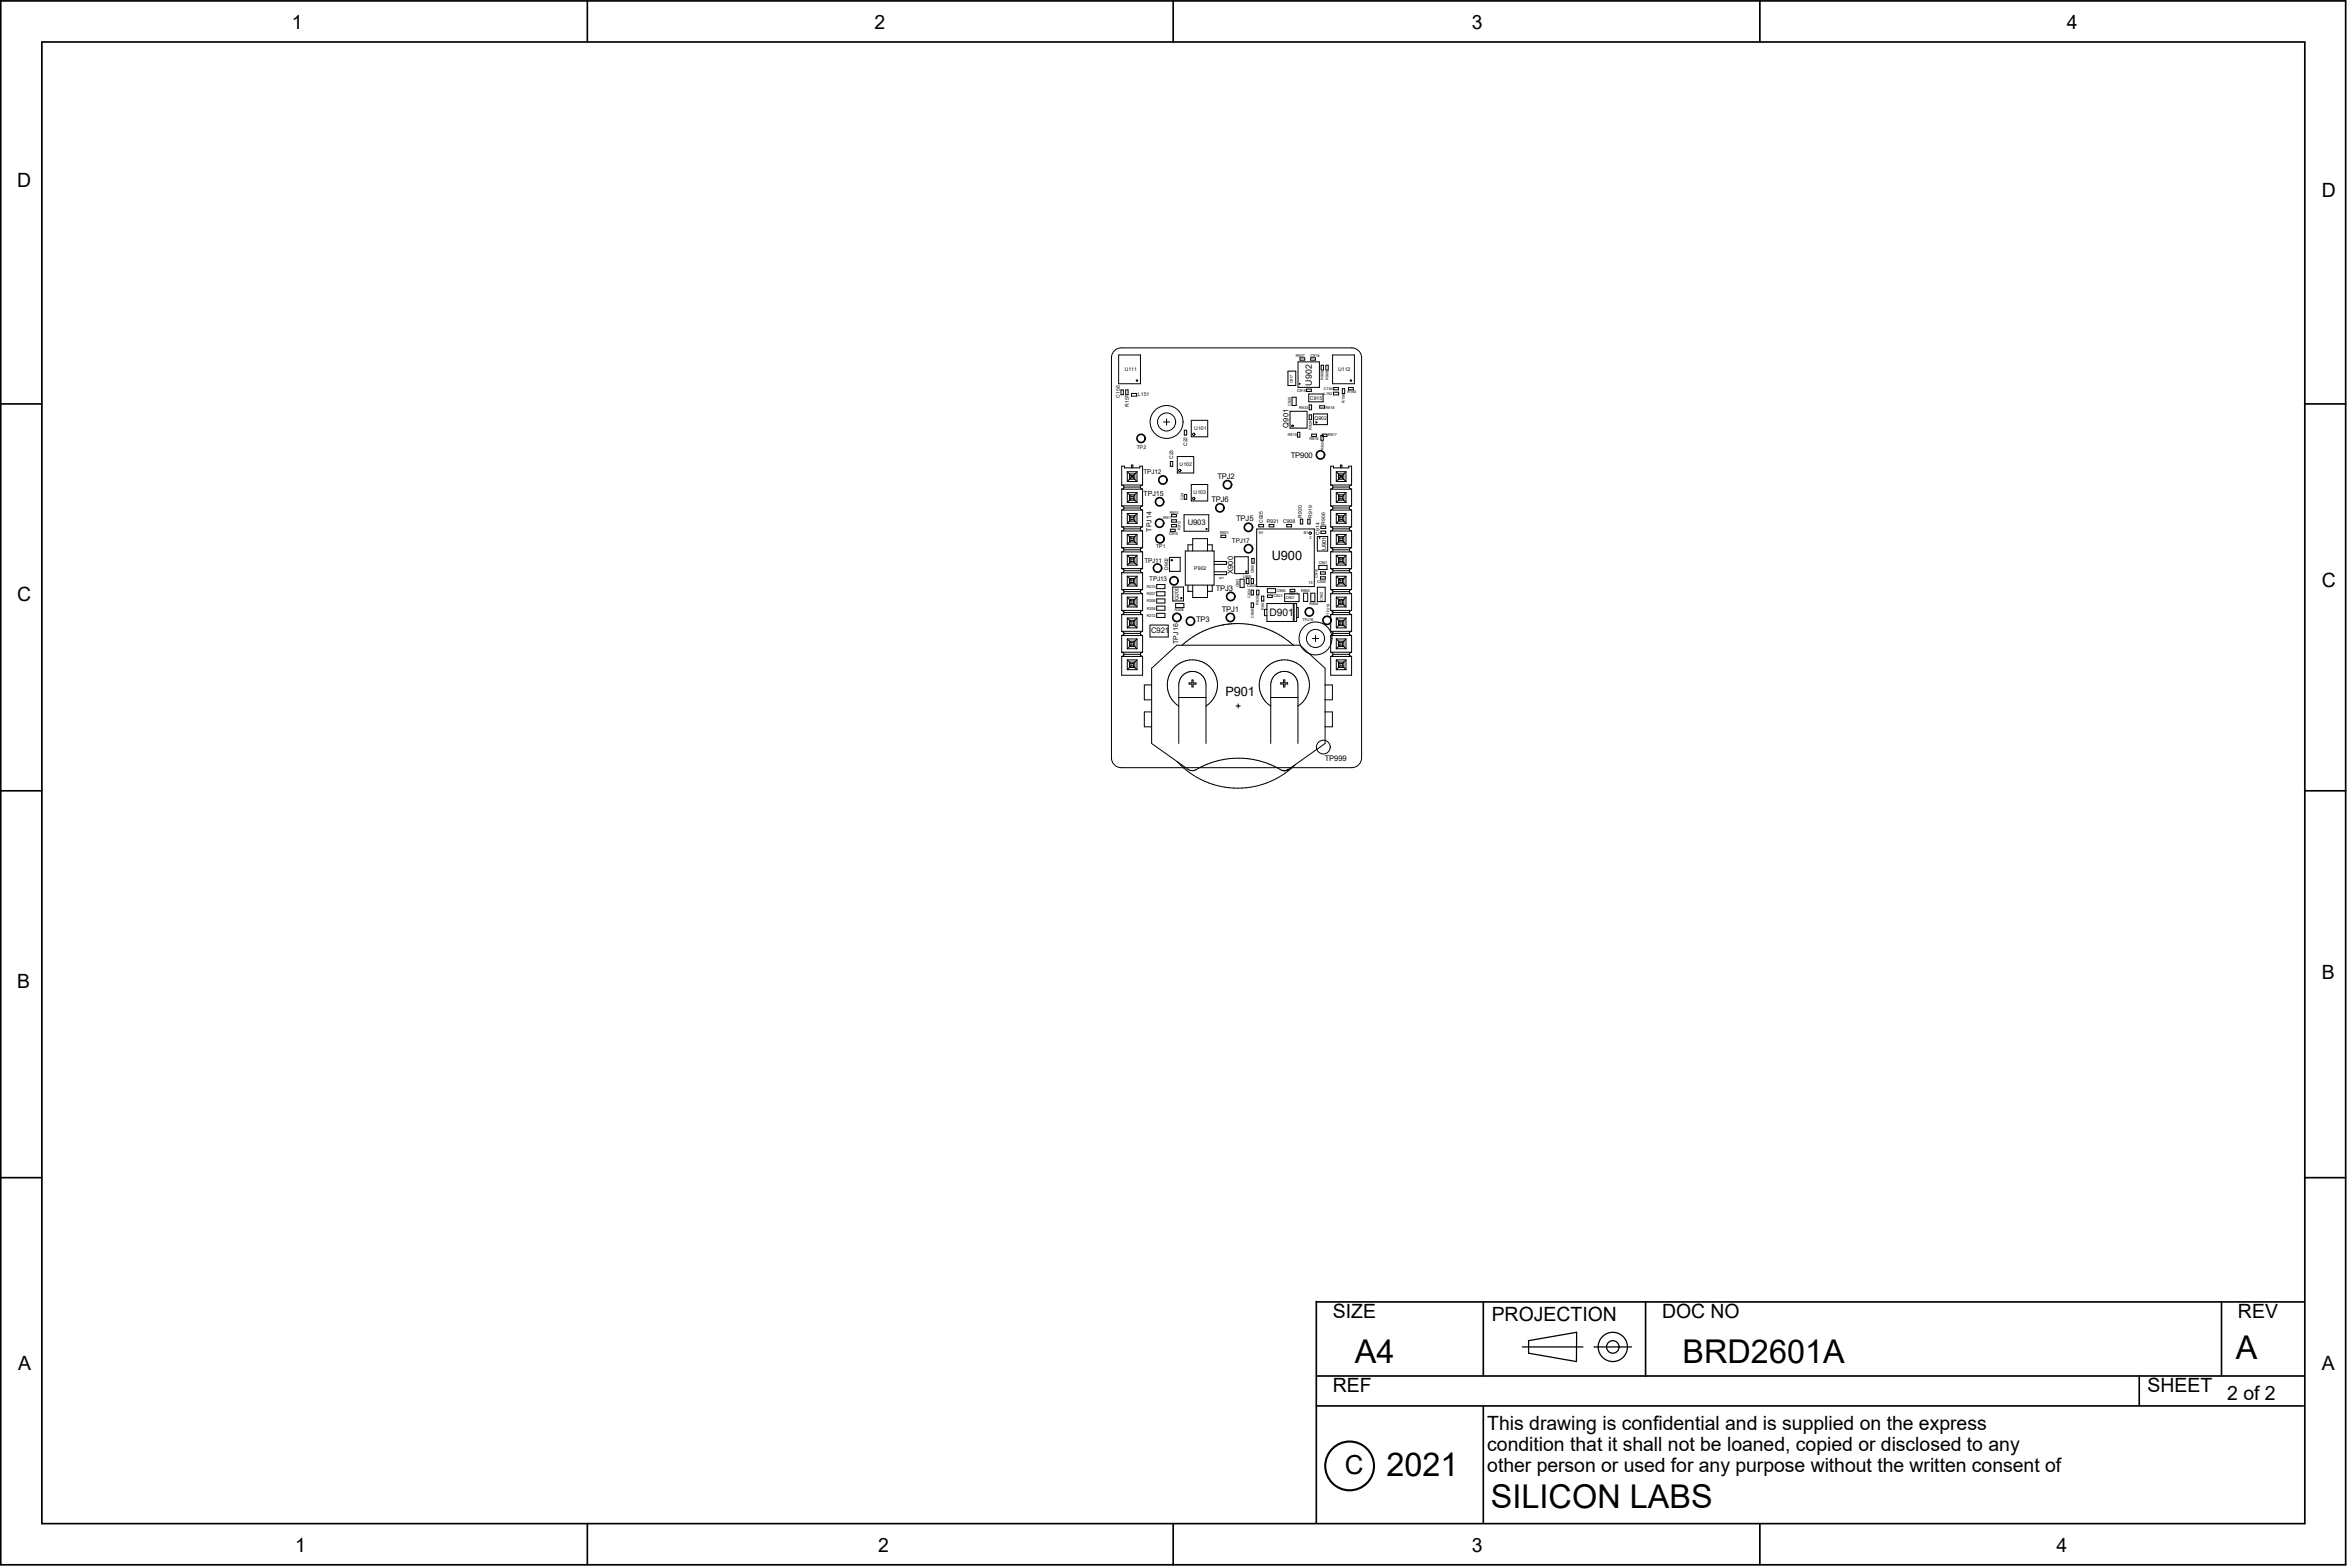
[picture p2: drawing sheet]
<svg xmlns="http://www.w3.org/2000/svg" width="950mm" height="634mm" viewBox="0 0 950 634" stroke-linecap="round" stroke-linejoin="round" font-family="sans-serif">
<defs><g id="words">
<g font-size="13.2">
<text x="548.1" y="551.3">A4</text>
<text x="680.8" y="551.3">BRD2601A</text>
<text x="904.6" y="549.7">A</text>
<text x="561" y="596.9">2021</text>
<text x="603.2" y="609.9">SILICON LABS</text>
</g>
<text font-size="10.6" x="544.1" y="596.4">C</text>
<g font-size="7.9">
<text x="118.1" y="11.8">1</text>
<text x="353.8" y="11.8">2</text>
<text x="595.5" y="11.8">3</text>
<text x="836.2" y="11.8">4</text>
<text x="6.9" y="75.5">D</text>
<text x="939.5" y="79.5">D</text>
<text x="939.5" y="237.7">C</text>
<text x="6.9" y="243">C</text>
<text x="6.9" y="399.8">B</text>
<text x="939.5" y="396.2">B</text>
<text x="539.3" y="533.4">SIZE</text>
<text x="672.5" y="533.4">DOC NO</text>
<text x="905.5" y="533.4">REV</text>
<text x="603.5" y="534.5">PROJECTION</text>
<text x="7.3" y="554.4">A</text>
<text x="939.5" y="554.4">A</text>
<text x="539.3" y="563.3">REF</text>
<text x="868.9" y="563.3">SHEET</text>
<text x="901.2" y="566.6">2 of 2</text>
<text x="601.8" y="578.7">This drawing is confidential and is supplied on the express</text>
<text x="601.8" y="587.1">condition that it shall not be loaned, copied or disclosed to any</text>
<text x="601.8" y="595.6">other person or used for any purpose without the written consent of</text>
<text x="119.4" y="627.9">1</text>
<text x="355.3" y="627.9">2</text>
<text x="595.5" y="627.9">3</text>
<text x="832.1" y="627.9">4</text>
</g>
<g font-size="5.2">
<text x="514.5" y="226.7">U900</text>
<text x="495.8" y="281.7">P901</text>
</g>
<text font-size="4.2" x="513.7" y="249.4">D901</text>
<text font-size="3.5" x="530.8" y="156" transform="rotate(-90 530.8 156)">U902</text>
<g font-size="3.1">
<text x="522.3" y="185.2">TP900</text>
<text x="492.7" y="193.6">TPJ2</text>
<text x="490.2" y="203">TPJ6</text>
<text x="480.6" y="212.5">U903</text>
<text x="500.2" y="210.8">TPJ5</text>
<text x="492" y="239">TPJ3</text>
<text x="484" y="251.6">TP3</text>
<text x="494.3" y="247.6">TPJ1</text>
<text x="465.8" y="256.2">C921</text>
<text x="536.1" y="307.7">TP999</text>
</g>
<g font-size="3">
<text x="521.3" y="173.1" transform="rotate(-90 521.3 173.1)">Q901</text>
<text x="499" y="232.3" transform="rotate(-90 499 232.3)">X900</text>
</g>
<text font-size="2.9" x="462.7" y="200.7">TPJ15</text>
<g font-size="2.7">
<text x="465.9" y="215.2" transform="rotate(-90 465.9 215.2)">TPJ14</text>
<text x="476.7" y="260.6" transform="rotate(-90 476.7 260.6)">TPJ16</text>
</g>
<g font-size="2.6">
<text x="462.7" y="191.7">TPJ12</text>
<text x="498.5" y="219.7">TPJ17</text>
<text x="463" y="227.7">TPJ11</text>
<text x="465" y="235">TPJ13</text>
<text x="495.2" y="234.7" transform="rotate(-90 495.2 234.7)">1</text>
</g>
<text font-size="2.2" x="536.5" y="222.5" transform="rotate(-90 536.5 222.5)">U901</text>
<g font-size="2.1">
<text x="455.1" y="150.2">U111</text>
<text x="541.4" y="150.2">U112</text>
<text x="460.4" y="160.4">L151</text>
<text x="530" y="161.6">C915</text>
<text x="531.9" y="169.8">Q902</text>
<text x="483.2" y="174.1">U101</text>
<text x="460" y="181.7">TP2</text>
<text x="477.3" y="188.7">U102</text>
<text x="483" y="200">U103</text>
<text x="512.5" y="211.8">R921</text>
<text x="519.1" y="211.7">C908</text>
<text x="467.9" y="221.7">TP1</text>
<text x="483.2" y="230.6">P902</text>
</g>
<g font-size="2">
<text x="453" y="161.1" transform="rotate(-90 453 161.1)">C156</text>
<text x="456.8" y="164.7" transform="rotate(-90 456.8 164.7)">R157</text>
<text x="474.7" y="185.8" transform="rotate(-90 474.7 185.8)">C23</text>
<text x="480.3" y="180.5" transform="rotate(-90 480.3 180.5)">C22</text>
<text x="526.8" y="209.5" transform="rotate(-90 526.8 209.5)">R920</text>
<text x="530.9" y="209.5" transform="rotate(-90 530.9 209.5)">R919</text>
<text x="511" y="211.7" transform="rotate(-90 511 211.7)">C925</text>
<text x="536.2" y="212.3" transform="rotate(-90 536.2 212.3)">R906</text>
<text x="533.9" y="216.4" transform="rotate(-90 533.9 216.4)">C914</text>
<text x="472.7" y="230.6" transform="rotate(-90 472.7 230.6)">D902</text>
<text x="476.8" y="242.7" transform="rotate(-90 476.8 242.7)">Q200</text>
</g>
<g font-size="1.6">
<text x="524.4" y="144.3">R907</text>
<text x="530.3" y="144.3">C918</text>
<text x="524.9" y="158.5">C916</text>
<text x="535.7" y="159.8">L152</text>
<text x="535.7" y="157.7">C154</text>
<text x="545.2" y="159.1">R150</text>
<text x="525.7" y="165.3">R933</text>
<text x="536.4" y="165.3">R918</text>
<text x="521.1" y="176.5">R915</text>
<text x="529.9" y="178">R916</text>
<text x="537.4" y="176.5">R917</text>
<text x="473.3" y="207.8">R910</text>
<text x="470.6" y="210">R911</text>
<text x="493.7" y="216">R931</text>
<text x="509.3" y="215.9">N1</text>
<text x="527.5" y="216">B1</text>
<text x="473" y="216.4">C919</text>
<text x="529.9" y="218">2</text>
<text x="503" y="233.6">L900</text>
<text x="533.6" y="228.3">C901</text>
<text x="464" y="237.8">R210</text>
<text x="504.6" y="237.3">C904</text>
<text x="516.6" y="239.3">C900</text>
<text x="526.4" y="239.5">R903</text>
<text x="529.4" y="236.4">13</text>
<text x="532.9" y="236">C926</text>
<text x="464" y="240.9">R207</text>
<text x="464" y="243.6">R206</text>
<text x="515.3" y="241.7">C923</text>
<text x="520.2" y="242.5">C907</text>
<text x="521.6" y="240.6">C911</text>
<text x="529.8" y="244.7">R904</text>
<text x="464" y="249.8">R212</text>
<text x="464" y="246.7">R209</text>
<text x="475.3" y="247.3">R208</text>
<text x="526.9" y="251.3">TPJ18</text>
</g>
<g font-size="1.5">
<text x="523.1" y="155.1" transform="rotate(-90 523.1 155.1)">C917</text>
<text x="535.5" y="153.8" transform="rotate(-90 535.5 153.8)">R908</text>
<text x="537.5" y="153.8" transform="rotate(-90 537.5 153.8)">R909</text>
<text x="522.3" y="164" transform="rotate(-90 522.3 164)">C920</text>
<text x="544.1" y="163" transform="rotate(-90 544.1 163)">R158</text>
<text x="530.8" y="173.8" transform="rotate(-90 530.8 173.8)">R929</text>
<text x="535.6" y="181.9" transform="rotate(-90 535.6 181.9)">R934</text>
<text x="478.9" y="202.2" transform="rotate(-90 478.9 202.2)">C24</text>
<text x="477.6" y="214.3" transform="rotate(-90 477.6 214.3)">R912</text>
<text x="507.3" y="232" transform="rotate(-90 507.3 232)">C905</text>
<text x="533.3" y="233.6" transform="rotate(-90 533.3 233.6)">C910</text>
<text x="501.3" y="237.6" transform="rotate(-90 501.3 237.6)">C903</text>
<text x="506" y="242" transform="rotate(-90 506 242)">C924</text>
<text x="509.3" y="244.6" transform="rotate(-90 509.3 244.6)">R930</text>
<text x="535.3" y="243" transform="rotate(-90 535.3 243)">C902</text>
<text x="507.3" y="250" transform="rotate(-90 507.3 250)">C909</text>
<text x="511.6" y="246.6" transform="rotate(-90 511.6 246.6)">R901</text>
<text x="537.9" y="248.6" transform="rotate(-90 537.9 248.6)">TPJ19</text>
</g>
</g></defs>
<g fill="none" stroke="#000" stroke-width=".67">
<path d="M.3 163.4h16.6M932.5 163.4h16.6M.3 319.9h16.6M932.5 319.9h16.6M.3 476.4h16.6M932.5 476.4h16.6M532.6 526.5v89.6M532.6 526.7h399.6M600.2 526.8v29.7M665.8 526.7v30M898.9 526.7v30M532.6 556.7h399.6"/>
<path d="M865.6 556.7v12M532.6 568.8h399.4M600.2 569v47"/>
<circle cx="461.7" cy="177.4" r="1.66"/>
<circle cx="470.5" cy="194.2" r="1.66"/>
<circle cx="496.7" cy="196.1" r="1.66"/>
<circle cx="534.3" cy="184" r="1.66"/>
<circle cx="469.2" cy="203" r="1.66"/>
<circle cx="469.2" cy="211.7" r="1.66"/>
<circle cx="469.4" cy="218" r="1.66"/>
<circle cx="488.1" cy="214" r=".07"/>
<circle cx="493.6" cy="205.4" r="1.66"/>
<circle cx="505.1" cy="213.3" r="1.66"/>
<circle cx="468.4" cy="229.8" r="1.66"/>
<circle cx="475" cy="235" r="1.66"/>
<circle cx="505.1" cy="222" r="1.66"/>
<circle cx="476.2" cy="249.8" r="1.66"/>
<circle cx="481.7" cy="251.3" r="1.66"/>
<circle cx="497.8" cy="249.8" r="1.66"/>
<circle cx="498" cy="241.3" r="1.66"/>
<circle cx="529.8" cy="247.6" r="1.66"/>
<circle cx="536.9" cy="251" r="1.66"/>
</g>
<g fill="none" stroke="#000" stroke-width=".51">
<path d="M615.9 544.9h24.6M618.5 542.4l19.4-3.4-.1 11.8-19.3-3.4zM645 544.9h15.2"/>
<circle cx="652.6" cy="544.9" r="5.9"/>
<circle cx="652.6" cy="544.9" r="2.54"/>
</g>
<circle cx="546.1" cy="593.1" r="9.9" fill="none" stroke="#000" stroke-width=".85"/>
<path d="M.3 .4h948.8v632.6h-948.8zM237.6 .3v16.7M474.7 .3v16.7M712.1 .3v16.7M932.5 17h-915.6v599.4h915.6M932.6 17v599.4M237.6 616.4v16.6M474.7 616.4v16.6M712.1 616.4v16.6" fill="none" stroke="#000" stroke-width=".68"/>
<g fill="none" stroke="#000" stroke-width=".4">
<path d="M450.9 141.9a4 4 0 0 1 2.8-1.2h93.2a4 4 0 0 1 4 4v161.9a4 4 0 0 1-4 4h-93.2a4 4 0 0 1-4-4v-161.9a4 4 0 0 1 1.2-2.8zM452.6 143.6h8.8v11.7h-8.8zM453.6 157.8h.9v1.9h-.9zM455.5 157.8h.9v1.9h-.9zM457.8 159.2h2.1v1.1h-2.1zM521.1 150.1h3.2v5.9h-3.2zM525.2 146.4h8.7v10.3h-8.7zM526 144.8h1.9v.9h-1.9zM528.6 157.4h2v1h-2zM529.5 159.4h5.9v3.2h-5.9zM530.3 144.8h1.9v.9h-1.9zM534.5 147.8h1v1.9h-1z"/>
<path d="M536.5 147.8h.9v1.9h-.9zM539.2 143.6h8.8v11.7h-8.8zM539.5 158.7h2.1v1.1h-2.1zM539.6 156.7h2v1h-2zM543.1 157.3h1v1.9h-1zM545.6 156.7h2v1h-2zM470.7 170.7h2.6M472 169.4v2.6M479.2 174.1h1v1.9h-1zM482 170h6.7v6.7h-6.7zM522.8 160.7h1.7v3.3h-1.7zM525 174.9h.9v1.9h-.9z"/>
<path d="M528.8 166.4h-6.8v6.8h6.8l.1-6.8M529.7 163.8h1v2h-1zM529.7 167.8h1v2h-1zM530.7 175.6h2v1h-2zM531.4 167.5h5.7v4.3h-5.7zM534 164.1h1.9v1h-1.9zM534.5 176.2h.9v1.9h-.9zM535 175.6h1.9v1h-1.9zM453.9 196.2l.8 .4v.9l-.8 .4M453.9 196.2v-7.6h1.1v.7h6.2v-.7h1.1v7.6M453.9 197.9v6.8M453.9 196.2h8.4"/>
<path d="M453.9 197.9h8.4M454.7 197.1h6.7M456.1 190.8l.9 .9M456.1 199.3l1.5 1.5M456.1 190.8h3.9M456.1 194.8h3.9M456.1 199.3h3.9M456.1 190.8v4M456.1 199.3v4M457 191.7l.6 .6M457 191.7h2.2v2.2M457 193.9h2.2"/>
<path d="M457 191.7v2.2M457 193.9l-.9 .9M457.6 193.3l-.6 .6M457.6 192.3h1M457.6 193.3h1M457.6 192.3v1M457.8 189.3v-1.1h.6v1.1M457.8 192.8h.5M458.1 192.6v.5M458.6 193.3l.6 .6M458.6 192.3v1M459.1 193.9l.9 .9"/>
<path d="M460 199.3l-.9 .9M460 190.8l-1.4 1.5M460 190.8v4M460 199.3v4M462.3 196.2l-.9 .4v.9l.9 .4M462.3 197.9v6.8M473.5 186.7h1v2h-1zM476.3 184.7h6.7v6.7h-6.7zM482 196h6.7v6.7h-6.7zM538.4 196.2v-7.6h1.1v.7h6.2v-.7h1.2v7.6M538.4 196.2l.9 .4v.9l-.9 .4M538.4 196.2h8.5"/>
<path d="M538.4 197.9h8.5M538.4 197.9v6.8M539.3 197.1h6.7M540.7 190.8l.9 .9M540.7 190.8h3.9M540.7 194.8h3.9M540.7 199.3h3.9M540.7 190.8v4M540.7 199.3v4M540.7 199.3l1.5 1.5M541.6 191.7v2.2h2.1M541.6 191.7h2.1v2.2"/>
<path d="M541.6 191.7l.6 .6M542.2 192.3h.9M542.2 193.3h.9M542.2 192.3v1M542.2 193.3l-1.5 1.5M542.3 189.3v-1.1h.6v1.1M542.4 192.8h.5M542.6 192.6v.5M543.1 192.3v1M543.1 193.3l.6 .6M543.7 193.9l.9 .9M544.6 199.3l-.9 .9"/>
<path d="M544.6 190.8v4M544.6 199.3v4M544.6 190.8l-1.5 1.5M546.9 196.2l-.9 .4v.9l.9 .4M546.9 197.9v6.8M453.9 214.8h8.4M453.9 213.1h8.4M453.9 204.7l.8 .4v.8l-.8 .5M453.9 213.1l.8 .4v.9l-.8 .4M453.9 204.7h8.4M453.9 206.4h8.4M453.9 206.4v6.7"/>
<path d="M453.9 214.8v6.8M454.7 205.5h6.7M454.7 214h6.7M456.1 207.7l1.5 1.6M456.1 216.2l1.5 1.5M456.1 207.7h3.9M456.1 211.7h3.9M456.1 216.2h3.9M456.1 203.3h3.9M456.1 207.7v4M456.1 216.2v4M457 210.8l-.9 .9"/>
<path d="M457 202.4l-.9 .9M457 219.3l-.9 .9M457.6 209.3h1M457.6 210.2h1M457.6 217.7h1M457.6 218.7h1M457.6 218.7l-.6 .6M457.6 210.2l-.6 .6M457.6 201.8l-.6 .6M457.6 201.8h1M457.6 200.8h1M457.6 200.8v1"/>
<path d="M457.6 209.3v.9M457.6 217.7v1M458.6 201.8l1.4 1.5M458.6 210.2l1.4 1.5M458.6 218.7l1.4 1.5M458.6 200.8v1M458.6 209.3v.9M458.6 217.7v1M459.2 217.1h-2.2v2.2M459.2 200.2v2.2h-2.2M459.2 208.7h-2.2v2.1M459.2 208.7v2.1h-2.2"/>
<path d="M459.2 217.1v2.2h-2.2M459.2 217.1l-.6 .6M459.2 208.7l-.6 .6M459.2 200.2l-.6 .6M459.2 200.2h-2.2v2.2M460 207.7l-.9 1M460 216.2l-.9 .9M460 207.7v4M460 216.2v4M462.3 204.7l-.9 .4v.8l.9 .5M462.3 213.1l-.9 .4v.9l.9 .4M462.3 206.4v6.7"/>
<path d="M462.3 214.8v6.8M473.5 214.1h2v1h-2zM474 208.1h2v1h-2zM474 210.3h2v.9h-2zM474 212.2h2v1h-2zM479.1 208.3h10v6.6h-10zM479.2 200h1v2h-1zM494 216.5h2v1h-2zM508.5 214h23.3v23.3h-23.3zM509.3 212.2h2v1h-2zM513.5 212.2h1.9v1h-1.9zM520.7 212.2h1.9v1h-1.9z"/>
<path d="M526.1 210h1v2h-1zM529.1 210h1v2h-1zM533 217h4.2v5.9h-4.2zM534.5 212.9h1.9v.9h-1.9zM534.5 214.9h1.9v.9h-1.9zM538.4 214.8h8.5M538.4 213.1h8.5M538.4 204.7h8.5M538.4 206.4h8.5M538.4 204.7l.9 .4v.8l-.9 .5M538.4 213.1l.9 .4v.9l-.9 .4M538.4 206.4v6.7"/>
<path d="M538.4 214.8v6.8M539.3 205.5h6.7M539.3 214h6.7M540.7 207.7h3.9M540.7 211.7h3.9M540.7 216.2h3.9M540.7 203.3h3.9M540.7 207.7v4M540.7 216.2v4M540.7 216.2l1.5 1.5M540.7 207.7l1.5 1.6M541.6 219.3h2.1"/>
<path d="M541.6 202.4l-.9 .9M541.6 210.8l-.9 .9M541.6 219.3l-.9 .9M542.2 209.3h.9M542.2 210.2h.9M542.2 217.7h.9M542.2 218.7h.9M542.2 201.8h.9M542.2 200.8h.9M542.2 200.8v1M542.2 209.3v.9M542.2 217.7v1"/>
<path d="M542.2 201.8l-.6 .6M542.2 210.2l-.6 .6M542.2 218.7l-.6 .6M543.1 200.8v1M543.1 209.3v.9M543.1 217.7v1M543.1 218.7l.6 .6M543.1 210.2l1.5 1.5M543.1 201.8l1.5 1.5M543.7 219.3l.9 .9M543.7 200.2h-2.1v2.2M543.7 208.7h-2.1v2.1"/>
<path d="M543.7 217.1h-2.1v2.2M543.7 200.2v2.2h-2.1M543.7 208.7v2.1h-2.1M543.7 217.1v2.2M543.7 200.2l-.6 .6M543.7 208.7l-.6 .6M543.7 217.1l-.6 .6M544.6 216.2l-.9 .9M544.6 207.7l-.9 1M544.6 207.7v4M544.6 216.2v4M546.9 204.7l-.9 .4v.8l.9 .5"/>
<path d="M546.9 213.1l-.9 .4v.9l.9 .4M546.9 206.4v6.7M546.9 214.8v6.8M453.9 238.5l.8 .4v.9l-.8 .4M453.9 230l.8 .5v.8l-.8 .4M453.9 221.6l.8 .4v.9l-.8 .4M453.9 221.6h8.4M453.9 223.3h8.4M453.9 231.7h8.4M453.9 230h8.4M453.9 238.5h8.4M453.9 223.3v6.7"/>
<path d="M453.9 231.7v6.8M454.7 239.3h6.7M454.7 222.4h6.7M454.7 230.9h6.7M456.1 224.7l1.5 1.5M456.1 233.1l1.5 1.5M456.1 220.2h3.9M456.1 224.7h3.9M456.1 228.6h3.9M456.1 233.1h3.9M456.1 237.1h3.9M456.1 224.7v3.9"/>
<path d="M456.1 233.1v4M457 236.2l-.9 .9M457 227.7l-.9 .9M457.6 227.1h1M457.6 226.2h1M457.6 235.6h1M457.6 234.6h1M457.6 235.6l-.6 .6M457.6 227.1l-.6 .6M457.6 226.2v.9M457.6 234.6v1M458.6 227.1l1.4 1.5"/>
<path d="M458.6 235.6l1.4 1.5M458.6 226.2v.9M458.6 234.6v1M459.2 234h-2.2v2.2M459.2 225.6h-2.2v2.1M459.2 225.6v2.1h-2.2M459.2 234v2.2h-2.2M459.2 234l-.6 .6M459.2 225.6l-.6 .6M460 224.7l-.9 .9M460 233.1l-.9 .9M460 224.7v3.9"/>
<path d="M460 233.1v4M462.3 221.6l-.9 .4v.9l.9 .4M462.3 230l-.9 .5v.8l.9 .4M462.3 238.5l-.9 .4v.9l.9 .4M462.3 223.3v6.7M462.3 231.7v6.8M468 236.5h3.3v1.6h-3.3zM468 239.4h3.3v1.7h-3.3zM473.2 225.5h4.3v5.7h-4.3zM474.5 237.5h4.3v5.6h-4.3zM479.6 222.9h11.6v13.8h-11.6zM480.7 236.7v2.5h1.9"/>
<path d="M482.6 222.9v-5h6v5M482.6 236.7v5h6v-5M482.6 220.4h-1.9v2.5M488.6 220.4h1.9v2.5M490.5 236.7v2.5h-1.9M491.2 227.2h5v1.1h-5M491.3 231.3h5v1.2h-5M499.6 225.2h5.5v6.9h-5.5zM501.7 234.3h1.7v3.3h-1.7zM504.3 234h1.1v2.1h-1.1zM506.2 234.1h1v1.9h-1zM506.2 238.8h1v1.9h-1z"/>
<path d="M506.5 225.9h1v2h-1zM508.4 238.8h1v1.9h-1zM512.8 238.1h3.3v1.7h-3.3zM522 238.4h1.9v1h-1.9zM527.4 240h1.7v3.3h-1.7zM530.4 240h1.6v3.3h-1.6zM533 237.6h3.2v5.8h-3.2zM533.6 228.7h3.3v1.7h-3.3zM534.3 233.3h1.9v1h-1.9zM534.3 231.3h1.9v1h-1.9zM538.4 221.6h8.5M538.4 223.3h8.5"/>
<path d="M538.4 231.7h8.5M538.4 230h8.5M538.4 238.5h8.5M538.4 221.6l.9 .4v.9l-.9 .4M538.4 230l.9 .5v.8l-.9 .4M538.4 238.5l.9 .4v.9l-.9 .4M538.4 223.3v6.7M538.4 231.7v6.8M539.3 239.3h6.7M539.3 222.4h6.7M539.3 230.9h6.7M540.7 220.2h3.9"/>
<path d="M540.7 224.7h3.9M540.7 228.6h3.9M540.7 233.1h3.9M540.7 237.1h3.9M540.7 224.7v3.9M540.7 233.1v4M540.7 233.1l1.5 1.5M540.7 224.7l.9 .9M541.6 225.6v2.1M541.6 225.6h2.1M541.6 225.6l.6 .6M541.6 227.7l-.9 .9"/>
<path d="M541.6 236.2l-.9 .9M542.2 227.1h.9M542.2 226.2h.9M542.2 235.6h.9M542.2 234.6h.9M542.2 226.2v.9M542.2 234.6v1M542.2 227.1l-.6 .6M542.2 235.6l-.6 .6M543.1 226.2v.9M543.1 234.6v1M543.1 235.6l1.5 1.5"/>
<path d="M543.1 227.1l1.5 1.5M543.7 234h-2.1v2.2M543.7 225.6v2.1h-2.1M543.7 234v2.2h-2.1M543.7 225.6l-.6 .6M543.7 234l-.6 .6M544.6 224.7v3.9M544.6 233.1v4M544.6 233.1l-.9 .9M544.6 224.7l-.9 .9M546.9 221.6l-.9 .4v.9l.9 .4M546.9 230l-.9 .5v.8l.9 .4"/>
<path d="M546.9 238.5l-.9 .4v.9l.9 .4M546.9 223.3v6.7M546.9 231.7v6.8M453.9 246.9h8.4M453.9 240.2h8.4M453.9 255.4l.8 .4v.9l-.8 .4M453.9 246.9l.8 .5v.8l-.8 .5M453.9 257.1h8.4M453.9 255.4h8.4M453.9 248.7h8.4M453.9 240.2v6.7M453.9 248.7v6.7"/>
<path d="M453.9 257.1v6.8M454.7 256.3h6.7M454.7 247.8h6.7M456.1 254h3.9M456.1 258.5h3.9M456.1 241.6l1.5 1.5M456.1 250l.9 .9M456.1 258.5l1.5 1.5M456.1 241.6h3.9M456.1 245.6h3.9M456.1 250h3.9M456.1 241.6v4"/>
<path d="M456.1 250v4M456.1 258.5v4M457 250.9l.6 .6M457 250.9h2.2M457 250.9v2.2M457 253.1l-.9 .9M457 244.7l-.9 .9M457.6 243.1h1M457.6 244.1h1M457.6 252.5h1M457.6 251.5h1M457.6 252.5l-.6 .6"/>
<path d="M457.6 244.1l-.6 .6M457.6 243.1v1M457.6 251.5v1M458.6 244.1l1.4 1.5M458.6 252.5l1.4 1.5M458.6 243.1v1M458.6 251.5v1M459.2 250.9v2.2h-2.2M459.2 259.4h-2.2v2.2M459.2 259.4v2.2h-2.2M459.2 242.5h-2.2v2.2M459.2 242.5v2.2h-2.2"/>
<path d="M459.2 259.4l-.6 .6M459.2 250.9l-.6 .6M459.2 242.5l-.6 .6M460 241.6l-.9 .9M460 250l-.9 .9M460 258.5l-.9 .9M460 241.6v4M460 250v4M460 258.5v4M462.3 246.9l-.9 .5v.8l.9 .5M462.3 255.4l-.9 .4v.9l.9 .4M462.3 240.2v6.7"/>
<path d="M462.3 248.7v6.7M462.3 257.1v6.8M465.4 252.9h7.3v4.8h-7.4v-4.8M468 242.3h3.3v1.7h-3.3zM468 245.2h3.3v1.7h-3.3zM468 248.1h3.3v1.7h-3.3zM475.7 244.1h3.3v1.7h-3.3zM495.7 252.7a33.2 33.2 0 0 0-17.4 8.3M495.7 252.7h.1M495.7 252.7l1.5-.2a33.3 33.3 0 0 1 26.1 8.5M506.2 243.9h1v2h-1zM510.4 241.2h1v1.9h-1z"/>
<path d="M512.6 244.2h12v7.2h-12zM512.6 246.5h-1v2.6h1M512.8 240.7h2v1h-2zM519.8 240.2h5.8v3.2h-5.8zM523.3 244.2v7.2M523.6 244.2v7.2M524.6 245.8h.7v4h-.7M531 258.3h2.5M532.3 257v2.6M538.4 246.9h8.5M538.4 240.2h8.5M538.4 257.1h8.5"/>
<path d="M538.4 255.4h8.5M538.4 248.7h8.5M538.4 246.9l.9 .5v.8l-.9 .5M538.4 255.4l.9 .4v.9l-.9 .4M538.4 240.2v6.7M538.4 248.7v6.7M538.4 257.1v6.8M539.3 256.3h6.7M539.3 247.8h6.7M540.7 254h3.9M540.7 258.5h3.9M540.7 241.6h3.9"/>
<path d="M540.7 245.6h3.9M540.7 250h3.9M540.7 241.6v4M540.7 250v4M540.7 258.5v4M540.7 258.5l1.5 1.5M540.7 250l1.5 1.5M540.7 241.6l1.5 1.5M541.6 244.7l-.9 .9M541.6 253.1l-.9 .9M542.2 243.1h.9M542.2 244.1h.9"/>
<path d="M542.2 252.5h.9M542.2 251.5h.9M542.2 243.1v1M542.2 251.5v1M542.2 244.1l-.6 .6M542.2 252.5l-.6 .6M543.1 243.1v1M543.1 251.5v1M543.1 252.5l1.5 1.5M543.1 244.1l1.5 1.5M543.7 242.5h-2.1v2.2M543.7 250.9h-2.1v2.2"/>
<path d="M543.7 259.4h-2.1v2.2M543.7 250.9v2.2h-2.1M543.7 242.5v2.2h-2.1M543.7 259.4v2.2M543.7 242.5l-.6 .6M543.7 250.9l-.6 .6M543.7 259.4l-.6 .6M544.6 241.6v4M544.6 250v4M544.6 258.5v4M544.6 258.5l-.9 .9M544.6 250l-.9 .9"/>
<path d="M544.6 241.6l-.9 .9M546.9 240.2v6.7M546.9 248.7v6.7M546.9 257.1v6.8M546.9 246.9l-.9 .5v.8l.9 .5M546.9 255.4l-.9 .4v.9l.9 .4M453.9 263.9l.8 .4v.8l-.8 .5M453.9 263.9h8.4M453.9 265.6h8.4M453.9 265.6v7.6h8.4v-7.6M454.7 264.7h6.7M456.1 262.5h3.9"/>
<path d="M456.1 267h3.9M456.1 270.9h3.9M456.1 267l1.5 1.5M456.1 267v3.9M457 270l-.9 .9M457 261.6l-.9 .9M457.6 261h1M457.6 260h1M457.6 268.5h1M457.6 269.4h1M457.6 269.4l-.6 .6M457.6 261l-.6 .6"/>
<path d="M457.6 260v1M457.6 268.5v.9M458.6 261l1.4 1.5M458.6 269.4l1.4 1.5M458.6 260v1M458.6 268.5v.9M459.2 267.9h-2.2v2.1M459.2 267.9v2.1h-2.2M459.2 267.9l-.6 .6M460 267l-.9 .9M460 267v3.9M462.3 263.9l-.9 .4v.8l.9 .5"/>
<path d="M466 277.1h-3v6h3M482.3 275.1h.5v1.2h1.1v.5h-1.1v1.1h-.5v-1.1h-1.2v-.5h1.2zM519.3 275.1h.6v1.1h1.1v.5h-1.1v1.2h-.6v-1.2h-1.1v-.5h1.1zM536.1 277.1h3v6h-3M538.4 263.9h8.5M538.4 265.6h8.5M538.4 265.6v7.6h8.5v-7.6M538.4 263.9l.9 .4v.8l-.9 .5M539.3 264.7h6.7M540.7 262.5h3.9M540.7 267h3.9M540.7 270.9h3.9"/>
<path d="M540.7 267v3.9M540.7 267l.9 .9M541.6 267.9v2.1M541.6 261.6h2.1M541.6 267.9h2.1M541.6 267.9l.6 .6M541.6 261.6l-.9 .9M541.6 270l-.9 .9M542.2 261h.9M542.2 260h.9M542.2 268.5h.9M542.2 269.4h.9"/>
<path d="M542.2 260v1M542.2 268.5v.9M542.2 261l-.6 .6M542.2 269.4l-.6 .6M543.1 260v1M543.1 268.5v.9M543.1 269.4l1.5 1.5M543.1 261l.6 .6M543.7 261.6l.9 .9M543.7 267.9v2.1h-2.1M543.7 267.9l-.6 .6M544.6 267v3.9"/>
<path d="M544.6 267l-.9 .9M546.9 263.9l-.9 .4v.8l.9 .5M466 288h-3v6h3M476.9 285.6a10.2 10.2 0 0 1-2.1-15.2 10.2 10.2 0 0 1 15.3 0 10.2 10.2 0 0 1-2.1 15.2M476.9 282.2h11.1M500.1 285.6h1.7M501 284.8v1.6M514.2 285.6a10.2 10.2 0 0 1-2.2-15.2 10.2 10.2 0 0 1 15.3 0 10.2 10.2 0 0 1-2.1 15.2M514.2 282.2h11M536.1 288h3v6h-3M476.3 308.1a33.3 33.3 0 0 0 47.8 1.2M476.9 300.8v-23.7a5.5 5.5 0 0 1 5.6-5.5 5.5 5.5 0 0 1 5.5 5.5v23.7"/>
<path d="M514.2 300.8v-23.7a5.5 5.5 0 0 1 5.5-5.5 5.5 5.5 0 0 1 5.5 5.5v23.7M519.6 311.8h.1M520.3 311.7h-.1M520.4 311.7l-.7 .1M520.6 311.6l-.2 .1M520.8 311.6l-.3 .1M520.9 311.5l-.1 .1M521.1 311.4h-.1M521.4 311.3l-.5 .2M521.4 311.3h.1M524.1 309.3l12-8.5v-30.4l-10.1-9.4h-49.9l-10.1 9.4v30.4l14.7 10.5a2.95 2.95 0 0 0 3.5 0 34.4 34.4 0 0 1 34.9 .5h.5M524.1 309.3l-2.7 2"/>
<circle cx="460" cy="154" r=".3"/>
<circle cx="525.9" cy="155.3" r=".12"/>
<circle cx="546.6" cy="154" r=".3"/>
<circle cx="472" cy="170.7" r="6.7"/>
<circle cx="472" cy="170.7" r="3.7"/>
<circle cx="483" cy="175.7" r=".47"/>
<circle cx="523" cy="172.3" r=".33"/>
<circle cx="532.6" cy="170.9" r=".25"/>
<circle cx="477.3" cy="190.4" r=".47"/>
<circle cx="483" cy="201.7" r=".47"/>
<circle cx="530.1" cy="215.7" r=".5"/>
<circle cx="474.1" cy="226.6" r=".25"/>
<circle cx="504.3" cy="231.3" r=".25"/>
<circle cx="477.9" cy="242" r=".25"/>
<circle cx="532.3" cy="258.3" r="6.7"/>
<circle cx="532.3" cy="258.3" r="3.7"/>
<circle cx="535.4" cy="302.2" r="2.79"/>
</g>
<circle cx="480.7" cy="239.2" r=".17" fill="#000"/>
<circle cx="533.9" cy="217.7" r=".08" fill="none" stroke="#000" stroke-width=".43"/>
<use href="#words"/>
</svg>
